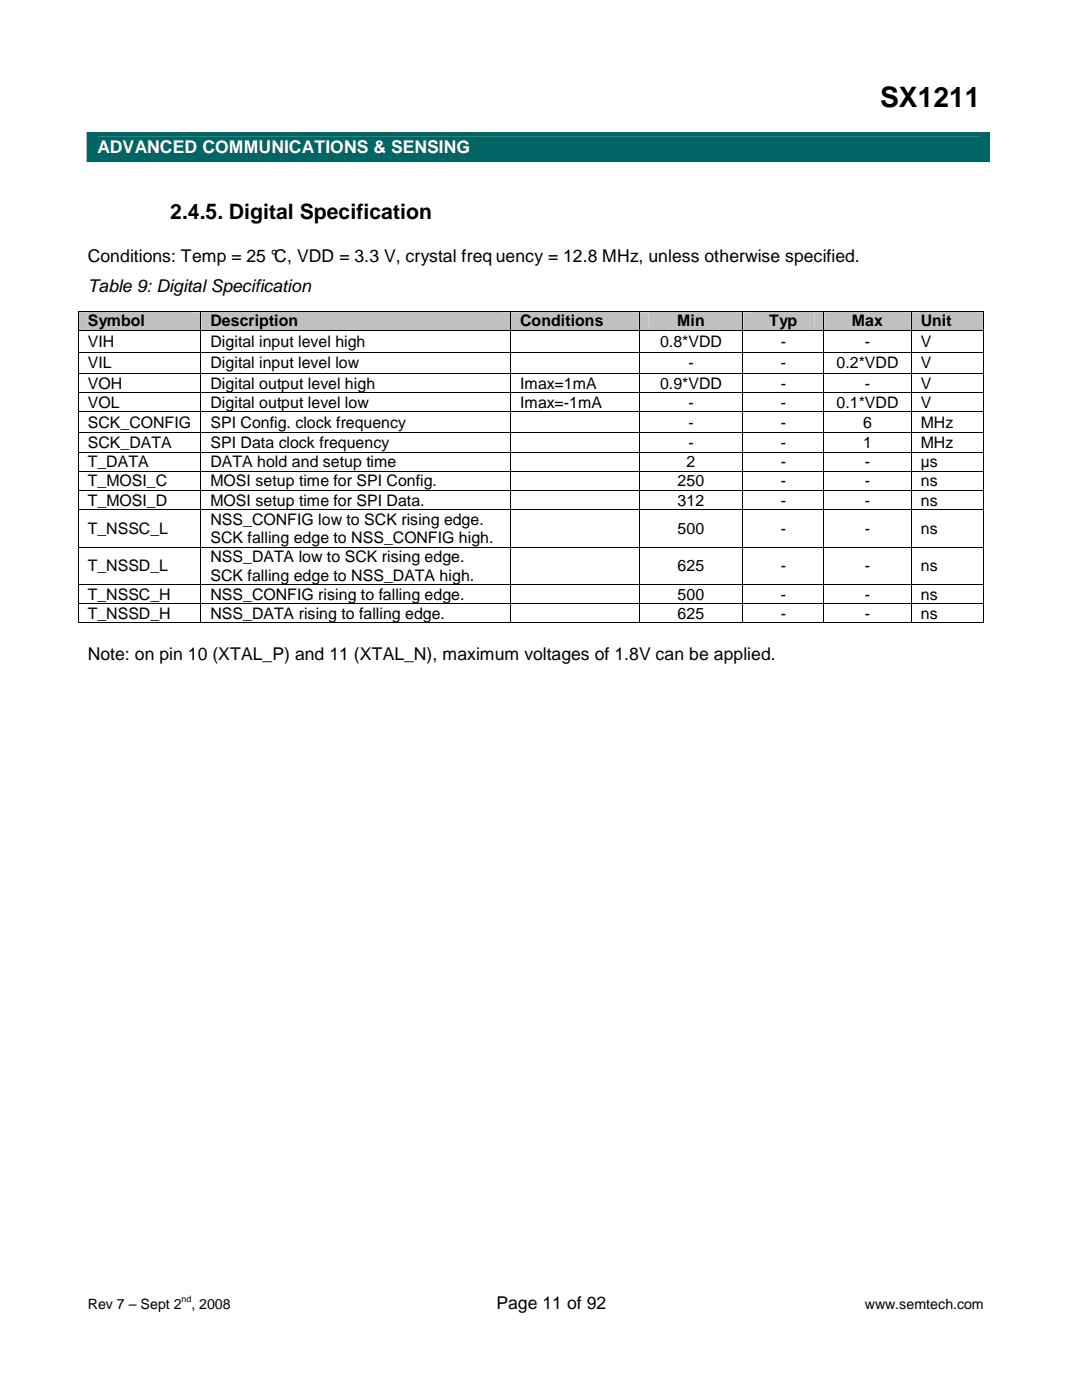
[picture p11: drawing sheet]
<svg xmlns="http://www.w3.org/2000/svg" width="216mm" height="279mm" viewBox="0 0 216 279" stroke-linecap="round" stroke-linejoin="round" font-family="sans-serif">
<defs><g id="words">
<text font-size="5.6" x="175.6" y="21.4">SX1211</text>
<text font-size="4.2" x="34" y="43.7">2.4.5. Digital Specification</text>
<text font-size="3.5" fill="#fff" x="19.4" y="30.5">ADVANCED COMMUNICATIONS &amp; SENSING</text>
<g font-size="3.5">
<text x="17.5" y="52.2">Conditions: Temp = 25 °C, VDD = 3.3 V, crystal freq uency = 12.8 MHz, unless otherwise specified.</text>
<text x="17.5" y="58.3">Table 9: Digital Specification</text>
<text x="17.5" y="131.7">Note: on pin 10 (XTAL_P) and 11 (XTAL_N), maximum voltages of 1.8V can be applied.</text>
<text x="99.1" y="261.3">Page 11 of 92</text>
</g>
<g font-size="3.2">
<text x="17.5" y="65.2">Symbol</text>
<text x="42" y="65.2">Description</text>
<text x="103.8" y="65.2">Conditions</text>
<text x="135.1" y="65.2">Min</text>
<text x="153.5" y="65.2">Typ</text>
<text x="170" y="65.2">Max</text>
<text x="183.7" y="65.2">Unit</text>
<text x="17.5" y="69.3">VIH</text>
<text x="42" y="69.3">Digital input level high</text>
<text x="131.7" y="69.3">0.8*VDD</text>
<text x="155.8" y="69.3">-</text>
<text x="172.6" y="69.3">-</text>
<text x="183.7" y="69.3">V</text>
<text x="17.5" y="73.5">VIL</text>
<text x="17.5" y="77.6">VOH</text>
<text x="42" y="77.6">Digital output level high</text>
<text x="42" y="73.5">Digital input level low</text>
<text x="103.8" y="77.6">Imax=1mA</text>
<text x="131.7" y="77.6">0.9*VDD</text>
<text x="137.4" y="73.5">-</text>
<text x="155.8" y="73.5">-</text>
<text x="155.8" y="77.6">-</text>
<text x="166.9" y="73.5">0.2*VDD</text>
<text x="172.6" y="77.6">-</text>
<text x="183.7" y="73.5">V</text>
<text x="183.7" y="77.6">V</text>
<text x="17.5" y="81.4">VOL</text>
<text x="42" y="81.4">Digital output level low</text>
<text x="103.8" y="81.4">Imax=-1mA</text>
<text x="137.4" y="81.4">-</text>
<text x="155.8" y="81.4">-</text>
<text x="166.9" y="81.4">0.1*VDD</text>
<text x="183.7" y="81.4">V</text>
<text x="17.5" y="85.4">SCK_CONFIG</text>
<text x="17.5" y="89.5">SCK_DATA</text>
<text x="42" y="85.4">SPI Config. clock frequency</text>
<text x="42" y="89.5">SPI Data clock frequency</text>
<text x="137.4" y="85.4">-</text>
<text x="137.4" y="89.5">-</text>
<text x="155.8" y="85.4">-</text>
<text x="155.8" y="89.5">-</text>
<text x="172.2" y="85.4">6</text>
<text x="172.2" y="89.5">1</text>
<text x="183.7" y="85.4">MHz</text>
<text x="183.7" y="89.5">MHz</text>
<text x="17.5" y="93.3">T_DATA</text>
<text x="42" y="93.3">DATA hold and setup time</text>
<text x="137" y="93.3">2</text>
<text x="155.8" y="93.3">-</text>
<text x="172.6" y="93.3">-</text>
<text x="183.7" y="93.3">µs</text>
<text x="17.5" y="97.1">T_MOSI_C</text>
<text x="17.5" y="100.9">T_MOSI_D</text>
<text x="42" y="97.1">MOSI setup time for SPI Config.</text>
<text x="42" y="100.9">MOSI setup time for SPI Data.</text>
<text x="135.2" y="97.1">250</text>
<text x="135.2" y="100.9">312</text>
<text x="155.8" y="97.1">-</text>
<text x="155.8" y="100.9">-</text>
<text x="172.6" y="97.1">-</text>
<text x="172.6" y="100.9">-</text>
<text x="183.7" y="97.1">ns</text>
<text x="183.7" y="100.9">ns</text>
<text x="17.5" y="106.6">T_NSSC_L</text>
<text x="42" y="104.7">NSS_CONFIG low to SCK rising edge.</text>
<text x="135.2" y="106.6">500</text>
<text x="155.8" y="106.6">-</text>
<text x="172.6" y="106.6">-</text>
<text x="183.7" y="106.6">ns</text>
<text x="42" y="108.4">SCK falling edge to NSS_CONFIG high.</text>
<text x="42" y="112.2">NSS_DATA low to SCK rising edge.</text>
<text x="17.5" y="114">T_NSSD_L</text>
<text x="17.5" y="119.7">T_NSSC_H</text>
<text x="42" y="115.9">SCK falling edge to NSS_DATA high.</text>
<text x="42" y="119.7">NSS_CONFIG rising to falling edge.</text>
<text x="135.2" y="114">625</text>
<text x="135.2" y="119.7">500</text>
<text x="155.8" y="114">-</text>
<text x="155.8" y="119.7">-</text>
<text x="172.6" y="114">-</text>
<text x="172.6" y="119.7">-</text>
<text x="183.7" y="114">ns</text>
<text x="183.7" y="119.7">ns</text>
<text x="17.5" y="123.5">T_NSSD_H</text>
<text x="42" y="123.5">NSS_DATA rising to falling edge.</text>
<text x="135.2" y="123.5">625</text>
<text x="155.8" y="123.5">-</text>
<text x="172.6" y="123.5">-</text>
<text x="183.7" y="123.5">ns</text>
</g>
<g font-size="2.8">
<text x="17.5" y="261.3">Rev 7 – Sept 2 , 2008</text>
<text x="172.6" y="261.3">www.semtech.com</text>
</g>
<text font-size="1.8" x="36.2" y="259.9">nd</text>
</g></defs>
<g fill="#006565">
<path d="M17.3 26.3h180.3v6h-180.3z"/>
<path d="M19.4 27.3h176.3v4.1h-176.3z"/>
</g>
<g fill="#c0c0c0">
<path d="M15.7 62.3h24.3v3.7h-24.3z"/>
<path d="M17.5 62.3h20.7v3.7h-20.7z"/>
<path d="M40.2 62.3h61.6v3.7h-61.6z"/>
<path d="M42 62.3h57.9v3.7h-57.9z"/>
<path d="M102 62.3h25.5v3.7h-25.5z"/>
<path d="M103.8 62.3h21.8v3.7h-21.8z"/>
<path d="M127.6 62.3h20.6v3.7h-20.6z"/>
<path d="M129.5 62.3h16.8v3.7h-16.8z"/>
<path d="M148.3 62.3h16v3.7h-16z"/>
<path d="M150.2 62.3h12.3v3.7h-12.3z"/>
<path d="M164.5 62.3h17.2v3.7h-17.2z"/>
<path d="M166.3 62.3h13.6v3.7h-13.6z"/>
<path d="M181.9 62.3h14.2v3.7h-14.2z"/>
<path d="M183.7 62.3h10.6v3.7h-10.6z"/>
</g>
<g fill="#000">
<path d="M15.5 62.1h.2v.2h-.2zM15.5 66h.2v.1h-.2zM15.5 70.2h.2v.2h-.2zM15.5 74.4h.2v.2h-.2zM15.5 78.2h.2v.2h-.2zM40 62.1h.2v.2h-.2zM40 66h.2v.1h-.2zM40 70.2h.2v.2h-.2zM40 74.4h.2v.2h-.2zM40 78.2h.2v.2h-.2zM101.8 62.1h.2v.2h-.2zM101.8 66h.2v.1h-.2z"/>
<path d="M101.8 70.2h.2v.2h-.2zM101.8 74.4h.2v.2h-.2zM101.8 78.2h.2v.2h-.2zM127.5 62.1h.1v.2h-.1zM127.5 66h.1v.1h-.1zM127.5 70.2h.1v.2h-.1zM127.5 74.4h.1v.2h-.1zM127.5 78.2h.1v.2h-.1zM148.2 62.1h.1v.2h-.1zM148.2 66h.1v.1h-.1zM148.2 70.2h.1v.2h-.1zM148.2 74.4h.1v.2h-.1z"/>
<path d="M148.2 78.2h.1v.2h-.1zM164.3 62.1h.2v.2h-.2zM164.3 66h.2v.1h-.2zM164.3 70.2h.2v.2h-.2zM164.3 74.4h.2v.2h-.2zM164.3 78.2h.2v.2h-.2zM181.7 62.1h.2v.2h-.2zM181.7 66h.2v.1h-.2zM181.7 70.2h.2v.2h-.2zM181.7 74.4h.2v.2h-.2zM181.7 78.2h.2v.2h-.2zM196.1 62.1h.2v.2h-.2z"/>
<path d="M196.1 66h.2v.1h-.2zM196.1 70.2h.2v.2h-.2zM196.1 74.4h.2v.2h-.2zM196.1 78.2h.2v.2h-.2zM15.5 82.1h.2v.2h-.2zM15.5 86.3h.2v.2h-.2zM15.5 90.1h.2v.2h-.2zM15.5 93.9h.2v.2h-.2zM15.5 97.8h.2v.2h-.2zM40 82.1h.2v.2h-.2zM40 86.3h.2v.2h-.2zM40 90.1h.2v.2h-.2z"/>
<path d="M40 93.9h.2v.2h-.2zM40 97.8h.2v.2h-.2zM101.8 82.1h.2v.2h-.2zM101.8 86.3h.2v.2h-.2zM101.8 90.1h.2v.2h-.2zM101.8 93.9h.2v.2h-.2zM101.8 97.8h.2v.2h-.2zM127.5 82.1h.1v.2h-.1zM127.5 86.3h.1v.2h-.1zM127.5 90.1h.1v.2h-.1zM127.5 93.9h.1v.2h-.1zM127.5 97.8h.1v.2h-.1z"/>
<path d="M148.2 82.1h.1v.2h-.1zM148.2 86.3h.1v.2h-.1zM148.2 90.1h.1v.2h-.1zM148.2 93.9h.1v.2h-.1zM148.2 97.8h.1v.2h-.1zM164.3 82.1h.2v.2h-.2zM164.3 86.3h.2v.2h-.2zM164.3 90.1h.2v.2h-.2zM164.3 93.9h.2v.2h-.2zM164.3 97.8h.2v.2h-.2zM181.7 82.1h.2v.2h-.2zM181.7 86.3h.2v.2h-.2z"/>
<path d="M181.7 90.1h.2v.2h-.2zM181.7 93.9h.2v.2h-.2zM181.7 97.8h.2v.2h-.2zM196.1 82.1h.2v.2h-.2zM196.1 86.3h.2v.2h-.2zM196.1 90.1h.2v.2h-.2zM196.1 93.9h.2v.2h-.2zM196.1 97.8h.2v.2h-.2zM15.5 101.6h.2v.2h-.2zM15.5 109.1h.2v.2h-.2zM15.5 116.5h.2v.2h-.2zM40 101.6h.2v.2h-.2z"/>
<path d="M40 109.1h.2v.2h-.2zM40 116.5h.2v.2h-.2zM101.8 101.6h.2v.2h-.2zM101.8 109.1h.2v.2h-.2zM101.8 116.5h.2v.2h-.2zM127.5 101.6h.1v.2h-.1zM127.5 109.1h.1v.2h-.1zM127.5 116.5h.1v.2h-.1zM148.2 101.6h.1v.2h-.1zM148.2 109.1h.1v.2h-.1zM148.2 116.5h.1v.2h-.1zM164.3 101.6h.2v.2h-.2z"/>
<path d="M164.3 109.1h.2v.2h-.2zM164.3 116.5h.2v.2h-.2zM181.7 101.6h.2v.2h-.2zM181.7 109.1h.2v.2h-.2zM181.7 116.5h.2v.2h-.2zM196.1 101.6h.2v.2h-.2zM196.1 109.1h.2v.2h-.2zM196.1 116.5h.2v.2h-.2zM15.5 120.4h.2v.2h-.2zM15.5 124.2h.2v.2h-.2zM40 120.4h.2v.2h-.2zM40 124.2h.2v.2h-.2z"/>
<path d="M101.8 120.4h.2v.2h-.2zM101.8 124.2h.2v.2h-.2zM127.5 120.4h.1v.2h-.1zM127.5 124.2h.1v.2h-.1zM148.2 120.4h.1v.2h-.1zM148.2 124.2h.1v.2h-.1zM164.3 120.4h.2v.2h-.2zM164.3 124.2h.2v.2h-.2zM181.7 120.4h.2v.2h-.2zM181.7 124.2h.2v.2h-.2zM196.1 120.4h.2v.2h-.2zM196.1 124.2h.2v.2h-.2z"/>
</g>
<g fill="none" stroke="#000" stroke-width=".2">
<path d="M15.6 62.3v3.7M15.6 66.1v4.1M15.6 70.4v4M15.6 74.6v3.6M15.6 78.4v3.6M15.7 62.2h24.3M15.7 66h24.3M15.7 70.3h24.3M15.7 74.5h24.3M15.7 78.3h24.3M40.1 62.3v3.7M40.1 66.1v4.1"/>
<path d="M40.1 70.4v4M40.1 74.6v3.6M40.1 78.4v3.6M40.2 62.2h61.6M40.2 66h61.6M40.2 70.3h61.6M40.2 74.5h61.6M40.2 78.3h61.6M101.9 62.3v3.7M101.9 66.1v4.1M101.9 70.4v4M101.9 74.6v3.6"/>
<path d="M101.9 78.4v3.6M102 62.2h25.5M102 66h25.5M102 70.3h25.5M102 74.5h25.5M102 78.3h25.5M127.6 62.3v3.7M127.6 66.1v4.1M127.6 70.4v4M127.6 74.6v3.6M127.6 78.4v3.6M127.6 62.2h20.6"/>
<path d="M127.6 66h20.6M127.6 70.3h20.6M127.6 74.5h20.6M127.6 78.3h20.6M148.3 62.3v3.7M148.3 66.1v4.1M148.3 70.4v4M148.3 74.6v3.6M148.3 78.4v3.6M148.3 62.2h16M148.3 66h16M148.3 70.3h16"/>
<path d="M148.3 74.5h16M148.3 78.3h16M164.4 62.3v3.7M164.4 66.1v4.1M164.4 70.4v4M164.4 74.6v3.6M164.4 78.4v3.6M164.5 62.2h17.2M164.5 66h17.2M164.5 70.3h17.2M164.5 74.5h17.2M164.5 78.3h17.2"/>
<path d="M181.8 62.3v3.7M181.8 66.1v4.1M181.8 70.4v4M181.8 74.6v3.6M181.8 78.4v3.6M181.9 62.2h14.2M181.9 66h14.2M181.9 70.3h14.2M181.9 74.5h14.2M181.9 78.3h14.2M196.2 62.3v3.7M196.2 66.1v4.1"/>
<path d="M196.2 70.4v4M196.2 74.6v3.6M196.2 78.4v3.6M15.6 82.3v4M15.6 86.5v3.6M15.6 90.3v3.6M15.6 94.1v3.7M15.6 98v3.6M15.7 82.2h24.3M15.7 86.4h24.3M15.7 90.2h24.3M15.7 94h24.3"/>
<path d="M15.7 97.9h24.3M40.1 82.3v4M40.1 86.5v3.6M40.1 90.3v3.6M40.1 94.1v3.7M40.1 98v3.6M40.2 82.2h61.6M40.2 86.4h61.6M40.2 90.2h61.6M40.2 94h61.6M40.2 97.9h61.6M101.9 82.3v4"/>
<path d="M101.9 86.5v3.6M101.9 90.3v3.6M101.9 94.1v3.7M101.9 98v3.6M102 82.2h25.5M102 86.4h25.5M102 90.2h25.5M102 94h25.5M102 97.9h25.5M127.6 82.3v4M127.6 86.5v3.6M127.6 90.3v3.6"/>
<path d="M127.6 94.1v3.7M127.6 98v3.6M127.6 82.2h20.6M127.6 86.4h20.6M127.6 90.2h20.6M127.6 94h20.6M127.6 97.9h20.6M148.3 82.3v4M148.3 86.5v3.6M148.3 90.3v3.6M148.3 94.1v3.7M148.3 98v3.6"/>
<path d="M148.3 82.2h16M148.3 86.4h16M148.3 90.2h16M148.3 94h16M148.3 97.9h16M164.4 82.3v4M164.4 86.5v3.6M164.4 90.3v3.6M164.4 94.1v3.7M164.4 98v3.6M164.5 82.2h17.2M164.5 86.4h17.2"/>
<path d="M164.5 90.2h17.2M164.5 94h17.2M164.5 97.9h17.2M181.8 82.3v4M181.8 86.5v3.6M181.8 90.3v3.6M181.8 94.1v3.7M181.8 98v3.6M181.9 82.2h14.2M181.9 86.4h14.2M181.9 90.2h14.2M181.9 94h14.2"/>
<path d="M181.9 97.9h14.2M196.2 82.3v4M196.2 86.5v3.6M196.2 90.3v3.6M196.2 94.1v3.7M196.2 98v3.6M15.6 101.8v7.3M15.6 109.3v7.2M15.6 116.7v3.7M15.7 101.7h24.3M15.7 109.2h24.3M15.7 116.6h24.3"/>
<path d="M40.1 101.8v7.3M40.1 109.3v7.2M40.1 116.7v3.7M40.2 101.7h61.6M40.2 109.2h61.6M40.2 116.6h61.6M101.9 101.8v7.3M101.9 109.3v7.2M101.9 116.7v3.7M102 101.7h25.5M102 109.2h25.5M102 116.6h25.5"/>
<path d="M127.6 101.8v7.3M127.6 109.3v7.2M127.6 116.7v3.7M127.6 101.7h20.6M127.6 109.2h20.6M127.6 116.6h20.6M148.3 101.8v7.3M148.3 109.3v7.2M148.3 116.7v3.7M148.3 101.7h16M148.3 109.2h16M148.3 116.6h16"/>
<path d="M164.4 101.8v7.3M164.4 109.3v7.2M164.4 116.7v3.7M164.5 101.7h17.2M164.5 109.2h17.2M164.5 116.6h17.2M181.8 101.8v7.3M181.8 109.3v7.2M181.8 116.7v3.7M181.9 101.7h14.2M181.9 109.2h14.2M181.9 116.6h14.2"/>
<path d="M196.2 101.8v7.3M196.2 109.3v7.2M196.2 116.7v3.7M15.6 120.6v3.6M15.7 120.5h24.3M15.7 124.3h24.3M40.1 120.6v3.6M40.2 120.5h61.6M40.2 124.3h61.6M101.9 120.6v3.6M102 120.5h25.5M102 124.3h25.5"/>
<path d="M127.6 120.6v3.6M127.6 120.5h20.6M127.6 124.3h20.6M148.3 120.6v3.6M148.3 120.5h16M148.3 124.3h16M164.4 120.6v3.6M164.5 120.5h17.2M164.5 124.3h17.2M181.8 120.6v3.6M181.9 120.5h14.2M181.9 124.3h14.2"/>
<path d="M196.2 120.6v3.6"/>
</g>
<use href="#words"/>
</svg>
